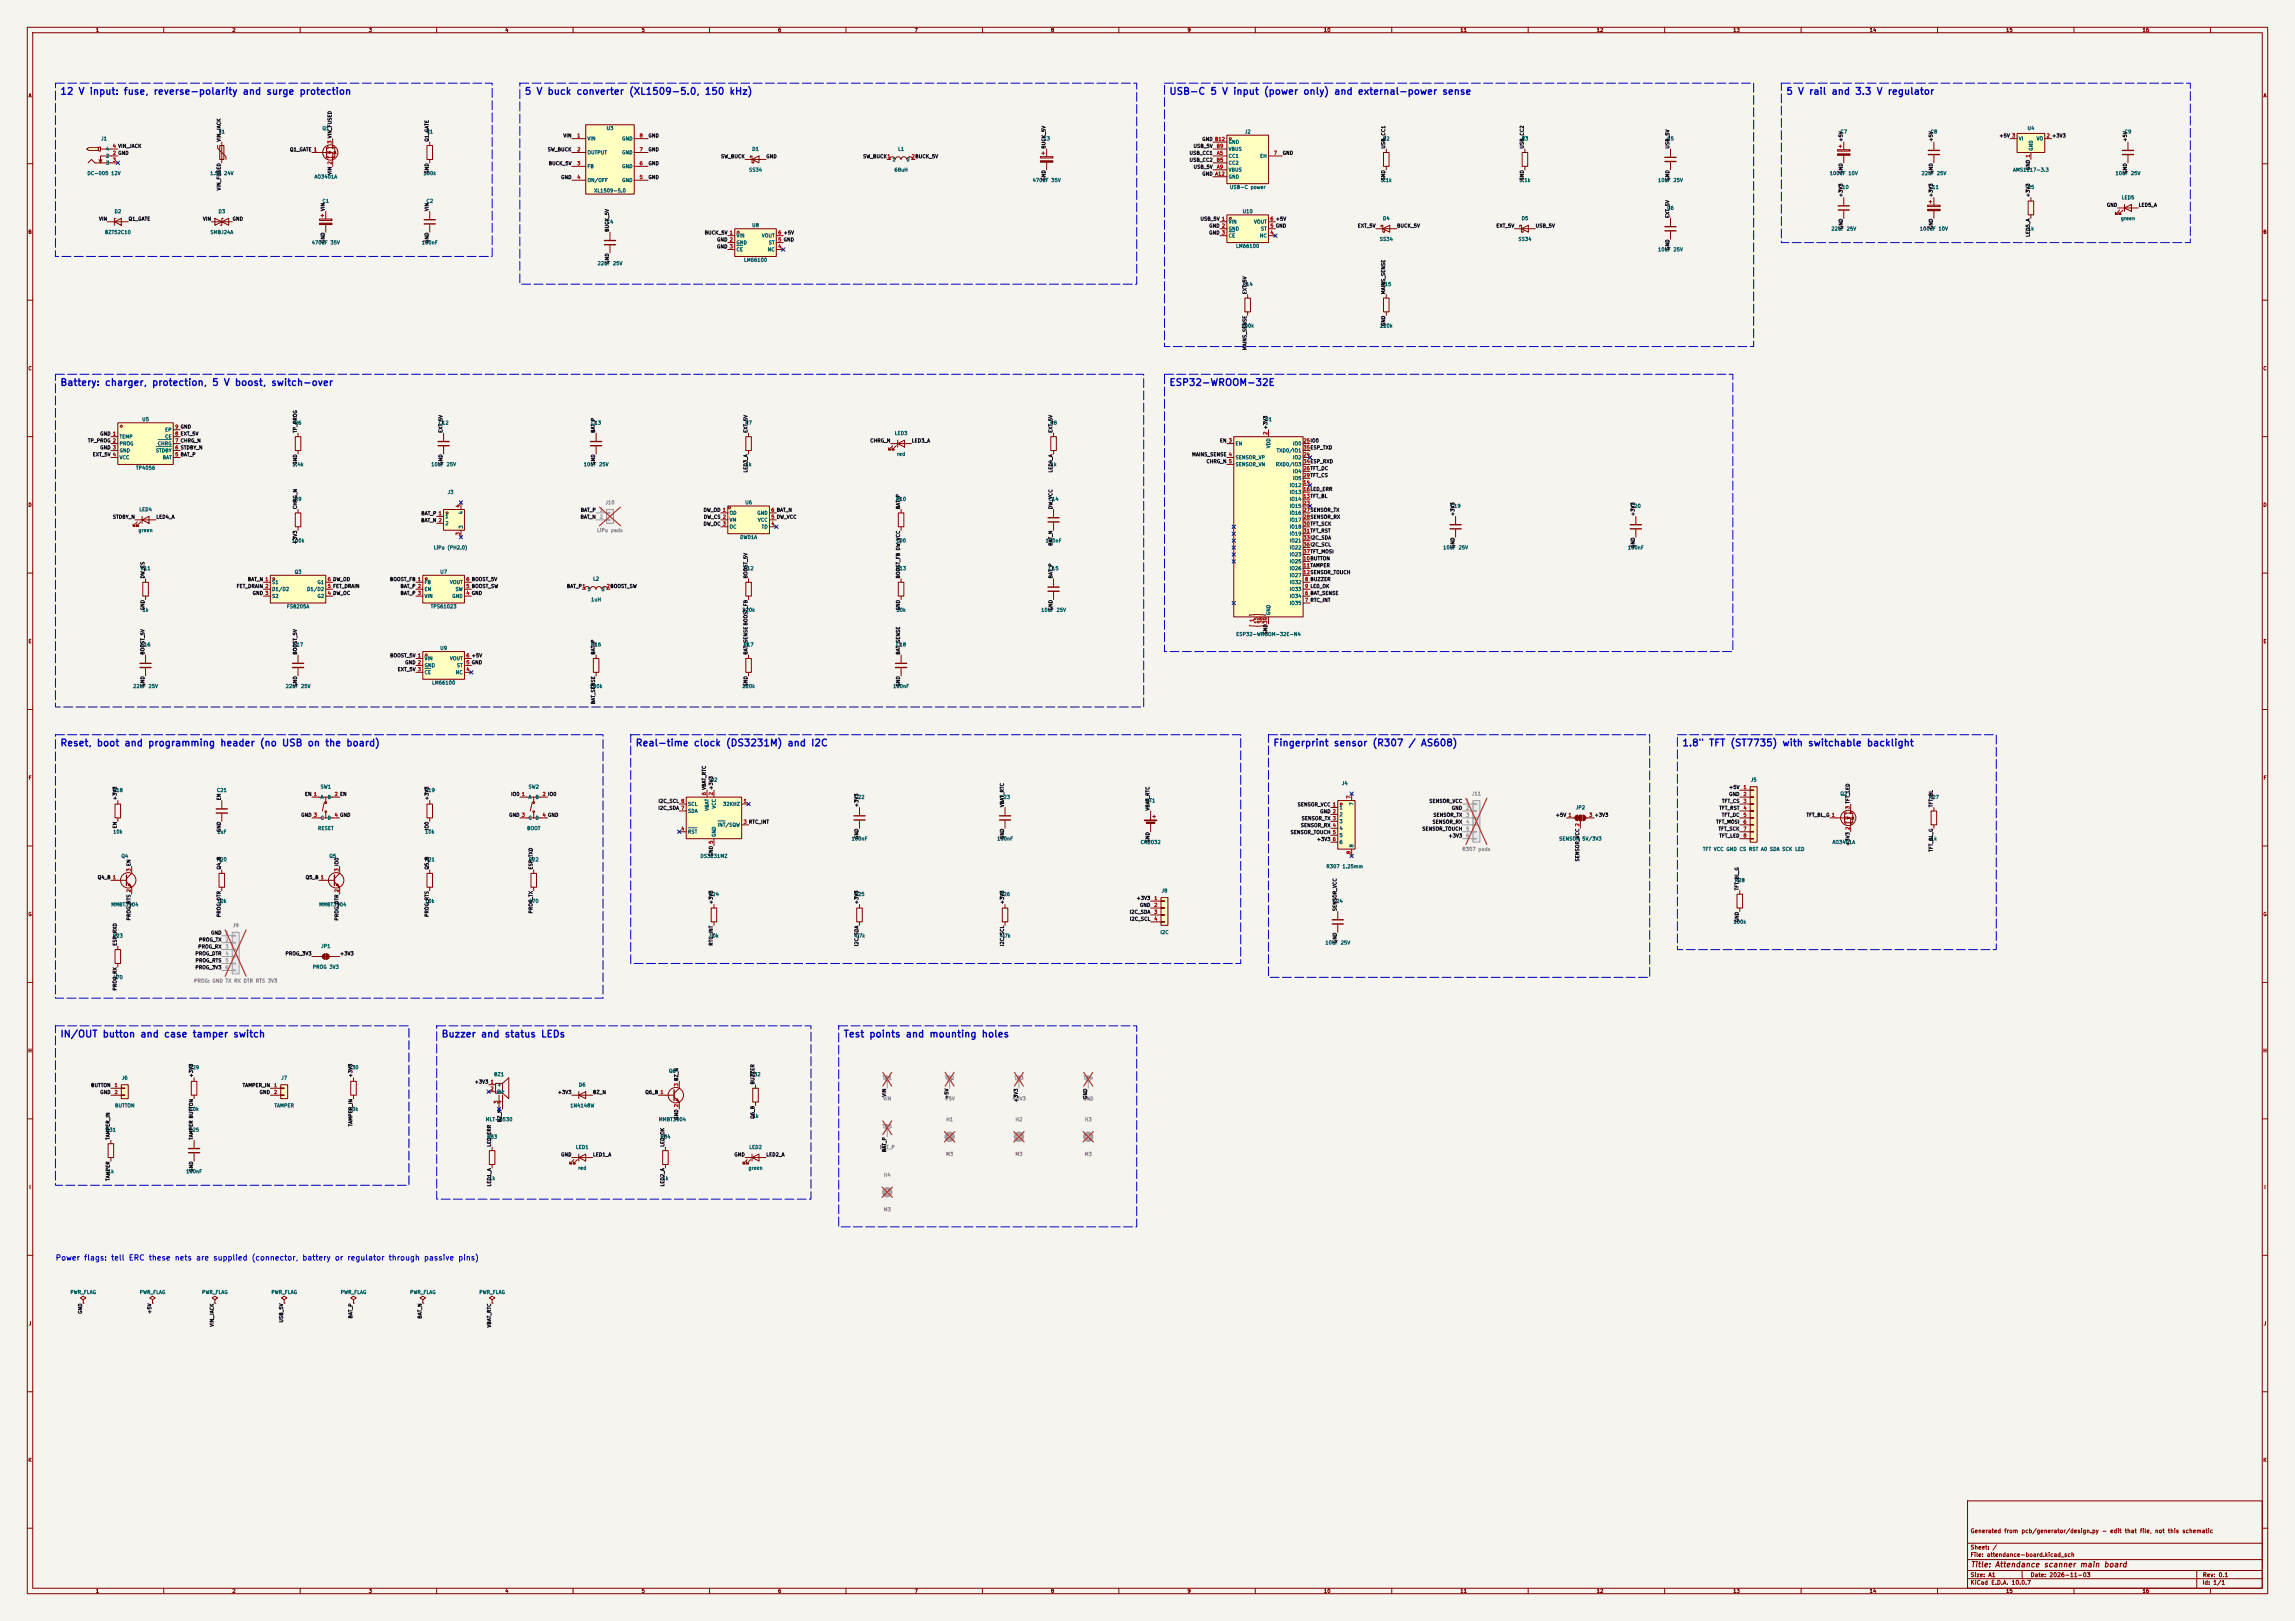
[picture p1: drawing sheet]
<svg xmlns="http://www.w3.org/2000/svg" width="841mm" height="594mm" viewBox="0 0 841 594" stroke-linecap="round" stroke-linejoin="round" font-family="sans-serif">
<defs><g id="words">
<g font-size="2.5" fill="#0000c2">
<text x="21.9" y="35.3">12 V input: fuse, reverse-polarity and surge protection</text>
<text x="192.1" y="35.3">5 V buck converter (XL1509-5.0, 150 kHz)</text>
<text x="428.3" y="35.3">USB-C 5 V input (power only) and external-power sense</text>
<text x="654.4" y="35.3">5 V rail and 3.3 V regulator</text>
<text x="21.9" y="142">Battery: charger, protection, 5 V boost, switch-over</text>
<text x="428.3" y="142">ESP32-WROOM-32E</text>
<text x="21.9" y="274.1">Reset, boot and programming header (no USB on the board)</text>
<text x="232.7" y="274.1">Real-time clock (DS3231M) and I2C</text>
<text x="466.4" y="274.1">Fingerprint sensor (R307 / AS608)</text>
<text x="616.3" y="274.1">1.8&quot; TFT (ST7735) with switchable backlight</text>
<text x="21.9" y="380.8">IN/OUT button and case tamper switch</text>
<text x="161.6" y="380.8">Buzzer and status LEDs</text>
<text x="308.9" y="380.8">Test points and mounting holes</text>
</g>
<text font-size="2" fill="#0000c2" x="20.2" y="462.4">Power flags: tell ERC these nets are supplied (connector, battery or regulator through passive pins)</text>
<text font-size="2" fill="#840000" x="722" y="574.8">Title: Attendance scanner main board</text>
<g font-size="1.5" fill="#840000">
<text x="721.9" y="562.1">Generated from pcb/generator/design.py - edit that file, not this schematic</text>
<text x="721.9" y="568.1">Sheet: /</text>
<text x="721.9" y="570.8">File: attendance-board.kicad_sch</text>
<text x="721.9" y="581">KiCad E.D.A. 10.0.7</text>
<text x="721.9" y="578.2">Size: A1</text>
<text x="743.9" y="578.2">Date: 2026-11-03</text>
<text x="806.9" y="581">Id: 1/1</text>
<text x="807" y="578.2">Rev: 0.1</text>
</g>
<g font-size="1.3" fill="#840000">
<text x="35" y="12">1</text>
<text x="85" y="12">2</text>
<text x="135" y="12">3</text>
<text x="185" y="12">4</text>
<text x="235" y="12">5</text>
<text x="285" y="12">6</text>
<text x="335" y="12">7</text>
<text x="385" y="12">8</text>
<text x="435" y="12">9</text>
<text x="485" y="12">10</text>
<text x="535" y="12">11</text>
<text x="585" y="12">12</text>
<text x="635" y="12">13</text>
<text x="685" y="12">14</text>
<text x="735" y="12">15</text>
<text x="785" y="12">16</text>
<text x="10.3" y="36">A</text>
<text x="829.3" y="36">A</text>
<text x="10.2" y="86">B</text>
<text x="829.2" y="86">B</text>
<text x="10.2" y="136">C</text>
<text x="829.2" y="136">C</text>
<text x="10.2" y="186">D</text>
<text x="829.2" y="186">D</text>
<text x="10.3" y="236">E</text>
<text x="829.3" y="236">E</text>
<text x="10.3" y="286">F</text>
<text x="829.3" y="286">F</text>
<text x="10.2" y="336">G</text>
<text x="829.2" y="336">G</text>
<text x="10.2" y="386">H</text>
<text x="829.2" y="386">H</text>
<text x="10.6" y="436">I</text>
<text x="829.6" y="436">I</text>
<text x="10.4" y="486">J</text>
<text x="829.4" y="486">J</text>
<text x="10.2" y="536">K</text>
<text x="829.2" y="536">K</text>
<text x="35" y="584">1</text>
<text x="85" y="584">2</text>
<text x="135" y="584">3</text>
<text x="185" y="584">4</text>
<text x="235" y="584">5</text>
<text x="285" y="584">6</text>
<text x="335" y="584">7</text>
<text x="385" y="584">8</text>
<text x="435" y="584">9</text>
<text x="485" y="584">10</text>
<text x="535" y="584">11</text>
<text x="585" y="584">12</text>
<text x="635" y="584">13</text>
<text x="685" y="584">14</text>
<text x="735" y="584">15</text>
<text x="785" y="584">16</text>
</g>
<g font-size="1.3" fill="#006464">
<text x="118" y="48">Q1</text>
<text x="222.1" y="48">U3</text>
<text x="742.8" y="48">U4</text>
<text x="36.9" y="51.8">J1</text>
<text x="80" y="49.2">F1</text>
<text x="156.1" y="49.2">R1</text>
<text x="215.1" y="51.8">VIN</text>
<text x="227.8" y="51.8">GND</text>
<text x="382.2" y="51.8">C3</text>
<text x="450.1" y="53">GND</text>
<text x="456" y="49.2">J2</text>
<text x="506.6" y="51.8">R2</text>
<text x="557.4" y="51.8">R3</text>
<text x="610.8" y="51.8">C5</text>
<text x="674.3" y="49.2">C7</text>
<text x="707.3" y="49.2">C8</text>
<text x="739.6" y="51.8">VI</text>
<text x="746.1" y="51.8">VO</text>
<text x="778.4" y="49.2">C9</text>
<text x="38.7" y="58.1">2</text>
<text x="38.7" y="55.6">4</text>
<text x="215.1" y="56.8">OUTPUT</text>
<text x="227.8" y="56.8">GND</text>
<text x="275.5" y="55.6">D1</text>
<text x="326.9" y="59.4">1</text>
<text x="329" y="55.6">L1</text>
<text x="332.1" y="59.4">2</text>
<text x="450.1" y="58.1">CC1</text>
<text x="450.1" y="55.6">VBUS</text>
<text x="461.6" y="58.1">EH</text>
<text x="745.2" y="55.4" transform="rotate(-90 745.2 55.4)">GND</text>
<text x="31.9" y="64.5">DC-005 12V</text>
<text x="38.7" y="60.7">3</text>
<text x="76.9" y="64.5">1.5A 24V</text>
<text x="115.1" y="65.7">AO3401A</text>
<text x="155" y="64.5">100k</text>
<text x="215.1" y="61.9">FB</text>
<text x="227.8" y="61.9">GND</text>
<text x="274.3" y="63.2">SS34</text>
<text x="327.6" y="63.2">68uH</text>
<text x="450.1" y="63.2">VBUS</text>
<text x="450.1" y="65.7">GND</text>
<text x="450.1" y="60.7">CC2</text>
<text x="670.3" y="64.5">100uF 10V</text>
<text x="704" y="64.5">22uF 25V</text>
<text x="737.5" y="63.2">AMS1117-3.3</text>
<text x="775.1" y="64.5">10uF 25V</text>
<text x="215.1" y="67">ON/OFF</text>
<text x="217.6" y="70.8">XL1509-5.0</text>
<text x="227.8" y="67">GND</text>
<text x="378.2" y="67">470uF 35V</text>
<text x="450.5" y="69.5">USB-C power</text>
<text x="505.8" y="67">5.1k</text>
<text x="556.6" y="67">5.1k</text>
<text x="607.4" y="67">10uF 25V</text>
<text x="673.7" y="69.5">C10</text>
<text x="706.7" y="69.5">C11</text>
<text x="742.9" y="69.5">R5</text>
<text x="118" y="74.6">C1</text>
<text x="156.1" y="74.6">C2</text>
<text x="610.8" y="77.2">C6</text>
<text x="777.3" y="73.4">LED5</text>
<text x="41.8" y="78.4">D2</text>
<text x="79.9" y="78.4">D3</text>
<text x="222.2" y="82.2">C4</text>
<text x="275.5" y="83.5">U8</text>
<text x="450.1" y="82.2">VIN</text>
<text x="455.2" y="78.4">U10</text>
<text x="459.4" y="82.2">VOUT</text>
<text x="506.6" y="81">D4</text>
<text x="557.4" y="81">D5</text>
<text x="777" y="81">green</text>
<text x="38.3" y="86.1">BZT52C10</text>
<text x="76.9" y="86.1">SMBJ24A</text>
<text x="114.1" y="89.9">470uF 35V</text>
<text x="154.4" y="89.9">100nF</text>
<text x="269.7" y="87.3">VIN</text>
<text x="269.7" y="89.9">GND</text>
<text x="279" y="87.3">VOUT</text>
<text x="281.6" y="89.9">ST</text>
<text x="450.1" y="84.8">GND</text>
<text x="450.1" y="87.3">CE</text>
<text x="461.5" y="87.3">NC</text>
<text x="461.9" y="84.8">ST</text>
<text x="505.5" y="88.6">SS34</text>
<text x="556.3" y="88.6">SS34</text>
<text x="670.9" y="84.8">22uF 25V</text>
<text x="703.4" y="84.8">100uF 10V</text>
<text x="743" y="84.8">1k</text>
<text x="269.7" y="92.4">CE</text>
<text x="281.1" y="92.4">NC</text>
<text x="452.8" y="91.1">LM66100</text>
<text x="607.4" y="92.4">10uF 25V</text>
<text x="218.8" y="97.5">22uF 25V</text>
<text x="272.5" y="96.2">LM66100</text>
<text x="455.2" y="105.1">R14</text>
<text x="506" y="105.1">R15</text>
<text x="454.7" y="120.3">100k</text>
<text x="505.5" y="120.3">220k</text>
<text x="51.9" y="154.6">U5</text>
<text x="107.9" y="155.9">R6</text>
<text x="160.6" y="155.9">C12</text>
<text x="216.5" y="155.9">C13</text>
<text x="273" y="155.9">R7</text>
<text x="384.7" y="155.9">R8</text>
<text x="463.4" y="154.6">U1</text>
<text x="43.7" y="161">TEMP</text>
<text x="60.3" y="161">CE</text>
<text x="60.3" y="158.4">EP</text>
<text x="327.7" y="159.7">LED3</text>
<text x="43.7" y="163.5">PROG</text>
<text x="43.7" y="166.1">GND</text>
<text x="57" y="166.1">STDBY</text>
<text x="57.6" y="163.5">CHRG</text>
<text x="328.6" y="167.3">red</text>
<text x="452.6" y="163.5">EN</text>
<text x="465.8" y="164.4" transform="rotate(-90 465.8 164.4)">VDD</text>
<text x="467.7" y="166.1">TXD0/IO1</text>
<text x="473.6" y="163.5">IO0</text>
<text x="43.7" y="168.6">VCC</text>
<text x="49.7" y="172.4">TP4056</text>
<text x="59.4" y="168.6">BAT</text>
<text x="107.1" y="171.1">2.4k</text>
<text x="157.9" y="171.1">10uF 25V</text>
<text x="213.7" y="171.1">10uF 25V</text>
<text x="273.1" y="171.1">1k</text>
<text x="384.8" y="171.1">1k</text>
<text x="452.6" y="168.6">SENSOR_VP</text>
<text x="452.6" y="171.1">SENSOR_VN</text>
<text x="467.4" y="171.1">RXD0/IO3</text>
<text x="473.6" y="168.6">IO2</text>
<text x="473.6" y="173.7">IO4</text>
<text x="472.4" y="178.8">IO12</text>
<text x="473.6" y="176.2">IO5</text>
<text x="107.9" y="183.8">R9</text>
<text x="163.9" y="181.3">J3</text>
<text x="272.9" y="185.1">U6</text>
<text x="328.2" y="183.8">R10</text>
<text x="384.1" y="183.8">C14</text>
<text x="472.4" y="183.8">IO14</text>
<text x="472.4" y="181.3">IO13</text>
<text x="50.9" y="187.7">LED4</text>
<text x="163" y="190.2">1</text>
<text x="169.9" y="188.6" transform="rotate(-90 169.9 188.6)">4</text>
<text x="267.2" y="188.9">OD</text>
<text x="267.2" y="191.5">VM</text>
<text x="277.3" y="188.9">GND</text>
<text x="277.6" y="191.5">VCC</text>
<text x="472.4" y="186.4">IO15</text>
<text x="472.4" y="188.9">IO16</text>
<text x="472.4" y="191.5">IO17</text>
<text x="531.4" y="186.4">C19</text>
<text x="597.5" y="186.4">C20</text>
<text x="50.6" y="195.3">green</text>
<text x="163" y="192.7">2</text>
<text x="169.9" y="193.8" transform="rotate(-90 169.9 193.8)">3</text>
<text x="267.2" y="194">OC</text>
<text x="271.1" y="197.8">DW01A</text>
<text x="279" y="194">TD</text>
<text x="472.4" y="194">IO18</text>
<text x="472.4" y="196.5">IO19</text>
<text x="106.8" y="199.1">100k</text>
<text x="158.8" y="201.6">LiPo (PH2.0)</text>
<text x="328.3" y="199.1">100</text>
<text x="383" y="199.1">100nF</text>
<text x="472.4" y="199.1">IO21</text>
<text x="472.4" y="201.6">IO22</text>
<text x="528.7" y="201.6">10uF 25V</text>
<text x="596.4" y="201.6">100nF</text>
<text x="51.4" y="209.2">R11</text>
<text x="272.3" y="209.2">R12</text>
<text x="328.2" y="209.2">R13</text>
<text x="384.1" y="209.2">C15</text>
<text x="472.4" y="206.7">IO25</text>
<text x="472.4" y="209.2">IO26</text>
<text x="472.4" y="204.2">IO23</text>
<text x="99.5" y="214.3">S1</text>
<text x="107.8" y="210.5">Q3</text>
<text x="116.2" y="214.3">G1</text>
<text x="155.4" y="214.3">FB</text>
<text x="161.2" y="210.5">U7</text>
<text x="164.7" y="214.3">VOUT</text>
<text x="217.2" y="213.1">L2</text>
<text x="472.4" y="214.3">IO32</text>
<text x="472.4" y="211.8">IO27</text>
<text x="99.5" y="216.9">D1/D2</text>
<text x="99.5" y="219.4">S2</text>
<text x="112.4" y="216.9">D1/D2</text>
<text x="116.2" y="219.4">G2</text>
<text x="155.4" y="216.9">EN</text>
<text x="155.4" y="219.4">VIN</text>
<text x="165.6" y="219.4">GND</text>
<text x="166.8" y="216.9">SW</text>
<text x="215.1" y="216.9">1</text>
<text x="216.5" y="220.7">1uH</text>
<text x="220.3" y="216.9">2</text>
<text x="472.4" y="219.4">IO34</text>
<text x="472.4" y="221.9">IO35</text>
<text x="472.4" y="216.9">IO33</text>
<text x="52.1" y="224.5">1k</text>
<text x="105" y="223.2">FS8205A</text>
<text x="157.7" y="223.2">TPS61023</text>
<text x="271.9" y="224.5">220k</text>
<text x="328.3" y="224.5">30k</text>
<text x="381.4" y="224.5">10uF 25V</text>
<text x="465.8" y="225.6" transform="rotate(-90 465.8 225.6)">GND</text>
<text x="452.8" y="233.4">ESP32-WROOM-32E-N4</text>
<text x="51.4" y="237.2">C16</text>
<text x="107.2" y="237.2">C17</text>
<text x="161.2" y="238.5">U9</text>
<text x="216.5" y="237.2">R16</text>
<text x="272.3" y="237.2">R17</text>
<text x="328.2" y="237.2">C18</text>
<text x="155.4" y="242.3">VIN</text>
<text x="155.4" y="244.8">GND</text>
<text x="164.7" y="242.3">VOUT</text>
<text x="167.3" y="244.8">ST</text>
<text x="155.4" y="247.3">CE</text>
<text x="158.2" y="251.2">LM66100</text>
<text x="166.8" y="247.3">NC</text>
<text x="48.6" y="252.4">22uF 25V</text>
<text x="104.5" y="252.4">22uF 25V</text>
<text x="216" y="252.4">100k</text>
<text x="271.9" y="252.4">220k</text>
<text x="327.1" y="252.4">100nF</text>
<text x="260.2" y="286.7">U2</text>
<text x="491.5" y="288">J4</text>
<text x="641.4" y="286.7">J5</text>
<text x="41.2" y="290.5">R18</text>
<text x="79.3" y="290.5">C21</text>
<text x="117.3" y="289.3">SW1</text>
<text x="117.3" y="293.1">A</text>
<text x="119.9" y="293.1">B</text>
<text x="155.5" y="290.5">R19</text>
<text x="193.5" y="289.3">SW2</text>
<text x="193.5" y="293.1">A</text>
<text x="196.1" y="293.1">B</text>
<text x="313" y="293.1">C22</text>
<text x="366.3" y="293.1">C23</text>
<text x="674.2" y="291.8">Q2</text>
<text x="706.7" y="293.1">R27</text>
<text x="251.9" y="298.1">SDA</text>
<text x="251.9" y="295.6">SCL</text>
<text x="260" y="297.2" transform="rotate(-90 260 297.2)">VBAT</text>
<text x="262.6" y="296.5" transform="rotate(-90 262.6 296.5)">VCC</text>
<text x="264.8" y="295.6">32KHZ</text>
<text x="419.8" y="294.3">BT1</text>
<text x="490.7" y="296.9">1</text>
<text x="490.7" y="299.4">2</text>
<text x="496.3" y="295.3" transform="rotate(-90 496.3 295.3)">7</text>
<text x="577.3" y="296.9">JP2</text>
<text x="41.3" y="305.8">10k</text>
<text x="79.4" y="305.8">1uF</text>
<text x="116.4" y="304.5">RESET</text>
<text x="117.3" y="300.7">C</text>
<text x="119.9" y="300.7">D</text>
<text x="155.6" y="305.8">10k</text>
<text x="193" y="304.5">BOOT</text>
<text x="193.5" y="300.7">C</text>
<text x="196.1" y="300.7">D</text>
<text x="251.9" y="305.8">RST</text>
<text x="262.8" y="303.2">INT/SQW</text>
<text x="490.7" y="302">3</text>
<text x="490.7" y="304.5">4</text>
<text x="262.6" y="306.9" transform="rotate(-90 262.6 306.9)">GND</text>
<text x="311.9" y="308.3">100nF</text>
<text x="365.2" y="308.3">100nF</text>
<text x="417.8" y="309.6">CR2032</text>
<text x="490.7" y="307">5</text>
<text x="490.7" y="309.6">6</text>
<text x="496.3" y="310.7" transform="rotate(-90 496.3 310.7)">8</text>
<text x="571.2" y="308.3">SENSOR 5V/3V3</text>
<text x="671.3" y="309.6">AO3401A</text>
<text x="707.4" y="308.3">1k</text>
<text x="44.3" y="314.7">Q4</text>
<text x="79.3" y="315.9">R20</text>
<text x="120.5" y="314.7">Q5</text>
<text x="155.5" y="315.9">R21</text>
<text x="193.6" y="315.9">R22</text>
<text x="256.5" y="314.7">DS3231MZ</text>
<text x="623.9" y="312.1">TFT VCC GND CS RST A0 SDA SCK LED</text>
<text x="485.9" y="318.5">R307 1.25mm</text>
<text x="635.6" y="323.5">R28</text>
<text x="259.6" y="328.6">R24</text>
<text x="313" y="328.6">R25</text>
<text x="366.3" y="328.6">R26</text>
<text x="425.5" y="327.4">J8</text>
<text x="40.6" y="332.4">MMBT3904</text>
<text x="79.4" y="331.2">10k</text>
<text x="116.8" y="332.4">MMBT3904</text>
<text x="155.6" y="331.2">10k</text>
<text x="193.6" y="331.2">470</text>
<text x="488.2" y="331.2">C24</text>
<text x="635.1" y="338.8">100k</text>
<text x="41.2" y="343.9">R23</text>
<text x="117.5" y="347.7">JP1</text>
<text x="259.8" y="343.9">10k</text>
<text x="312.8" y="343.9">4.7k</text>
<text x="366.1" y="343.9">4.7k</text>
<text x="425.1" y="342.6">I2C</text>
<text x="485.5" y="346.4">10uF 25V</text>
<text x="41.2" y="359.1">470</text>
<text x="114.4" y="355.3">PROG 3V3</text>
<text x="44.5" y="395.9">J6</text>
<text x="69.1" y="392.1">R29</text>
<text x="102.9" y="395.9">J7</text>
<text x="127.6" y="392.1">R30</text>
<text x="180.9" y="394.7">BZ1</text>
<text x="245" y="393.4">Q6</text>
<text x="274.9" y="394.7">R32</text>
<text x="182.1" y="398.5">+</text>
<text x="182.1" y="401">2</text>
<text x="183.8" y="400.8" transform="rotate(-90 183.8 400.8)">3</text>
<text x="185.1" y="400.8" transform="rotate(-90 185.1 400.8)">4</text>
<text x="212" y="398.5">D6</text>
<text x="42" y="406.1">BUTTON</text>
<text x="69.3" y="407.4">10k</text>
<text x="100.4" y="406.1">TAMPER</text>
<text x="127.7" y="407.4">10k</text>
<text x="208.8" y="406.1">1N4148W</text>
<text x="177.8" y="411.2">MLT-8530</text>
<text x="241.3" y="411.2">MMBT3904</text>
<text x="275.6" y="409.9">1k</text>
<text x="38.7" y="415">R31</text>
<text x="69.1" y="415">C25</text>
<text x="178.4" y="417.5">R33</text>
<text x="241.9" y="417.5">R34</text>
<text x="210.9" y="421.3">LED1</text>
<text x="274.4" y="421.3">LED2</text>
<text x="39.4" y="430.2">1k</text>
<text x="68.1" y="430.2">100nF</text>
<text x="211.7" y="429">red</text>
<text x="274.1" y="429">green</text>
<text x="179.1" y="432.8">1k</text>
<text x="242.6" y="432.8">1k</text>
<text x="25.6" y="474.5">PWR_FLAG</text>
<text x="51" y="474.5">PWR_FLAG</text>
<text x="73.9" y="474.5">PWR_FLAG</text>
<text x="99.3" y="474.5">PWR_FLAG</text>
<text x="124.7" y="474.5">PWR_FLAG</text>
<text x="150.1" y="474.5">PWR_FLAG</text>
<text x="175.5" y="474.5">PWR_FLAG</text>
</g>
<g font-size="1.3" fill="#0f0f0f">
<text x="81.2" y="52.1" transform="rotate(-90 81.2 52.1)">VIN_JACK</text>
<text x="157.4" y="52.1" transform="rotate(-90 157.4 52.1)">Q1_GATE</text>
<text x="206.3" y="50.7">VIN</text>
<text x="237.5" y="50.7">GND</text>
<text x="440.4" y="51.9">GND B12</text>
<text x="675.5" y="52.1" transform="rotate(-90 675.5 52.1)">+5V</text>
<text x="708.5" y="52.1" transform="rotate(-90 708.5 52.1)">+5V</text>
<text x="732.5" y="50.7">+5V 3</text>
<text x="779.7" y="52.1" transform="rotate(-90 779.7 52.1)">+5V</text>
<text x="106.1" y="55.8">Q1_GATE 1</text>
<text x="200.6" y="55.8">SW_BUCK</text>
<text x="237.5" y="55.8">GND</text>
<text x="264.1" y="58.3">SW_BUCK</text>
<text x="280.6" y="58.3">GND</text>
<text x="316.1" y="58.3">SW_BUCK1</text>
<text x="383.4" y="54.6" transform="rotate(-90 383.4 54.6)">BUCK_5V</text>
<text x="435.7" y="57">USB_CC1</text>
<text x="435.7" y="59.6">USB_CC2</text>
<text x="437.2" y="54.5">USB_5V</text>
<text x="469.9" y="57">GND</text>
<text x="507.9" y="54.6" transform="rotate(-90 507.9 54.6)">USB_CC1</text>
<text x="558.7" y="54.6" transform="rotate(-90 558.7 54.6)">USB_CC2</text>
<text x="612" y="54.6" transform="rotate(-90 612 54.6)">USB_5V</text>
<text x="121.8" y="64.2" transform="rotate(-90 121.8 64.2)">VIN 2</text>
<text x="157.4" y="63.8" transform="rotate(-90 157.4 63.8)">GND</text>
<text x="200.9" y="60.8">BUCK_5V</text>
<text x="205.5" y="65.9">GND</text>
<text x="237.5" y="65.9">GND</text>
<text x="237.5" y="60.8">GND</text>
<text x="437.2" y="62.1">USB_5V</text>
<text x="440.4" y="64.6">GND A12</text>
<text x="675.5" y="63.8" transform="rotate(-90 675.5 63.8)">GND</text>
<text x="708.5" y="63.8" transform="rotate(-90 708.5 63.8)">GND</text>
<text x="744.1" y="62.5" transform="rotate(-90 744.1 62.5)">GND 1</text>
<text x="779.7" y="63.8" transform="rotate(-90 779.7 63.8)">GND</text>
<text x="81.2" y="70" transform="rotate(-90 81.2 70)">VIN_FUSED</text>
<text x="383.4" y="66.3" transform="rotate(-90 383.4 66.3)">GND</text>
<text x="507.9" y="66.3" transform="rotate(-90 507.9 66.3)">GND</text>
<text x="558.7" y="66.3" transform="rotate(-90 558.7 66.3)">GND</text>
<text x="612" y="66.3" transform="rotate(-90 612 66.3)">GND</text>
<text x="119.3" y="77.5" transform="rotate(-90 119.3 77.5)">VIN</text>
<text x="157.4" y="77.5" transform="rotate(-90 157.4 77.5)">VIN</text>
<text x="675.5" y="72.4" transform="rotate(-90 675.5 72.4)">+3V3</text>
<text x="708.5" y="72.4" transform="rotate(-90 708.5 72.4)">+3V3</text>
<text x="744.1" y="72.4" transform="rotate(-90 744.1 72.4)">+3V3</text>
<text x="771.9" y="76.1">GND</text>
<text x="783.6" y="76.1">LED5_A</text>
<text x="36.1" y="81.2">VIN</text>
<text x="47" y="81.2">Q1_GATE</text>
<text x="74.2" y="81.2">VIN</text>
<text x="85.1" y="81.2">GND</text>
<text x="439.7" y="81.2">USB_5V 1</text>
<text x="442.9" y="83.7">GND 2</text>
<text x="497.4" y="83.7">EXT_5V</text>
<text x="511.8" y="83.7">BUCK_5V</text>
<text x="548.2" y="83.7">EXT_5V</text>
<text x="562.6" y="83.7">USB_5V</text>
<text x="612" y="80" transform="rotate(-90 612 80)">EXT_5V</text>
<text x="119.3" y="89.2" transform="rotate(-90 119.3 89.2)">GND</text>
<text x="157.4" y="89.2" transform="rotate(-90 157.4 89.2)">GND</text>
<text x="223.4" y="85.1" transform="rotate(-90 223.4 85.1)">BUCK_5V</text>
<text x="258.1" y="86.2">BUCK_5V 1</text>
<text x="262.6" y="88.8">GND 2</text>
<text x="442.9" y="86.2">GND 3</text>
<text x="675.5" y="84.1" transform="rotate(-90 675.5 84.1)">GND</text>
<text x="708.5" y="84.1" transform="rotate(-90 708.5 84.1)">GND</text>
<text x="744.1" y="86.9" transform="rotate(-90 744.1 86.9)">LED5_A</text>
<text x="262.6" y="91.3">GND 3</text>
<text x="612" y="91.7" transform="rotate(-90 612 91.7)">GND</text>
<text x="223.4" y="96.8" transform="rotate(-90 223.4 96.8)">GND</text>
<text x="457.1" y="108" transform="rotate(-90 457.1 108)">EXT_5V</text>
<text x="507.9" y="108" transform="rotate(-90 507.9 108)">MAINS_SENSE</text>
<text x="507.9" y="119.7" transform="rotate(-90 507.9 119.7)">GND</text>
<text x="457.1" y="128.5" transform="rotate(-90 457.1 128.5)">MAINS_SENSE</text>
<text x="36.5" y="159.9">GND 1</text>
<text x="109.1" y="158.8" transform="rotate(-90 109.1 158.8)">TP_PROG</text>
<text x="162.4" y="158.8" transform="rotate(-90 162.4 158.8)">EXT_5V</text>
<text x="218.3" y="158.8" transform="rotate(-90 218.3 158.8)">BAT_P</text>
<text x="274.2" y="158.8" transform="rotate(-90 274.2 158.8)">EXT_5V</text>
<text x="386" y="158.8" transform="rotate(-90 386 158.8)">EXT_5V</text>
<text x="32.1" y="162.4">TP_PROG 2</text>
<text x="33.8" y="167.5">EXT_5V 4</text>
<text x="36.5" y="165">GND 3</text>
<text x="318.7" y="162.4">CHRG_N</text>
<text x="334" y="162.4">LED3_A</text>
<text x="436.7" y="167.5">MAINS_SENSE 4</text>
<text x="446.9" y="162.4">EN 3</text>
<text x="109.1" y="170.5" transform="rotate(-90 109.1 170.5)">GND</text>
<text x="162.4" y="170.5" transform="rotate(-90 162.4 170.5)">GND</text>
<text x="218.3" y="170.5" transform="rotate(-90 218.3 170.5)">GND</text>
<text x="274.2" y="173.3" transform="rotate(-90 274.2 173.3)">LED3_A</text>
<text x="386" y="173.3" transform="rotate(-90 386 173.3)">LED4_A</text>
<text x="441.9" y="170.1">CHRG_N 5</text>
<text x="41.2" y="190.4">STDBY_N</text>
<text x="57.1" y="190.4">LED4_A</text>
<text x="109.1" y="186.7" transform="rotate(-90 109.1 186.7)">CHRG_N</text>
<text x="154.2" y="191.6">BAT_N 2</text>
<text x="154.2" y="189.1">BAT_P 1</text>
<text x="212.6" y="190.4">BAT_N</text>
<text x="212.6" y="187.8">BAT_P</text>
<text x="257.6" y="187.8">DW_OD 1</text>
<text x="257.8" y="190.4">DW_CS 2</text>
<text x="330.1" y="186.7" transform="rotate(-90 330.1 186.7)">BAT_P</text>
<text x="386" y="186.7" transform="rotate(-90 386 186.7)">DW_VCC</text>
<text x="533.3" y="189.3" transform="rotate(-90 533.3 189.3)">+3V3</text>
<text x="599.3" y="189.3" transform="rotate(-90 599.3 189.3)">+3V3</text>
<text x="257.6" y="192.9">DW_OC 3</text>
<text x="109.1" y="199.6" transform="rotate(-90 109.1 199.6)">+3V3</text>
<text x="386" y="200.2" transform="rotate(-90 386 200.2)">BAT_N</text>
<text x="533.3" y="200.9" transform="rotate(-90 533.3 200.9)">GND</text>
<text x="599.3" y="200.9" transform="rotate(-90 599.3 200.9)">GND</text>
<text x="53.2" y="212.1" transform="rotate(-90 53.2 212.1)">DW_CS</text>
<text x="86.6" y="215.8">FET_DRAIN 2</text>
<text x="90.7" y="213.2">BAT_N 1</text>
<text x="142.7" y="213.2">BOOST_FB 1</text>
<text x="146.6" y="215.8">BAT_P 2</text>
<text x="207.6" y="215.8">BAT_P1</text>
<text x="274.2" y="212.1" transform="rotate(-90 274.2 212.1)">BOOST_5V</text>
<text x="330.1" y="212.1" transform="rotate(-90 330.1 212.1)">BOOST_FB DW_VCC</text>
<text x="386" y="212.1" transform="rotate(-90 386 212.1)">BAT_P</text>
<text x="92.4" y="218.3">GND 3</text>
<text x="146.6" y="218.3">BAT_P 3</text>
<text x="53.2" y="223.8" transform="rotate(-90 53.2 223.8)">GND</text>
<text x="330.1" y="223.8" transform="rotate(-90 330.1 223.8)">GND</text>
<text x="386" y="223.8" transform="rotate(-90 386 223.8)">GND</text>
<text x="464.7" y="232.7" transform="rotate(-90 464.7 232.7)">GND39</text>
<text x="53.2" y="240.1" transform="rotate(-90 53.2 240.1)">BOOST_5V</text>
<text x="109.1" y="240.1" transform="rotate(-90 109.1 240.1)">BOOST_5V</text>
<text x="142.8" y="241.2">BOOST_5V 1</text>
<text x="148.3" y="243.7">GND 2</text>
<text x="218.3" y="240.1" transform="rotate(-90 218.3 240.1)">BAT_P</text>
<text x="274.2" y="240.1" transform="rotate(-90 274.2 240.1)">BAT_SENSEBOOST_FB</text>
<text x="330.1" y="240.1" transform="rotate(-90 330.1 240.1)">BAT_SENSE</text>
<text x="53.2" y="251.7" transform="rotate(-90 53.2 251.7)">GND</text>
<text x="109.1" y="251.7" transform="rotate(-90 109.1 251.7)">GND</text>
<text x="145.6" y="246.3">EXT_5V 3</text>
<text x="274.2" y="251.7" transform="rotate(-90 274.2 251.7)">GND</text>
<text x="330.1" y="251.7" transform="rotate(-90 330.1 251.7)">GND</text>
<text x="218.3" y="258.2" transform="rotate(-90 218.3 258.2)">BAT_SENSE</text>
<text x="43.1" y="293.4" transform="rotate(-90 43.1 293.4)">+3V3</text>
<text x="81.2" y="293.4" transform="rotate(-90 81.2 293.4)">EN</text>
<text x="111.6" y="292">EN 1</text>
<text x="157.4" y="293.4" transform="rotate(-90 157.4 293.4)">+3V3</text>
<text x="187.1" y="292">IO0</text>
<text x="633.4" y="289.4">+5V</text>
<text x="633.4" y="292">GND</text>
<text x="110.2" y="299.6">GND 3</text>
<text x="186.4" y="299.6">GND 3</text>
<text x="241.1" y="297.1">I2C_SDA 7</text>
<text x="241.1" y="294.5">I2C_SCL 8</text>
<text x="314.8" y="295.9" transform="rotate(-90 314.8 295.9)">+3V3</text>
<text x="368.2" y="295.9" transform="rotate(-90 368.2 295.9)">VBAT_RTC</text>
<text x="421.5" y="297.2" transform="rotate(-90 421.5 297.2)">VBAT_RTC</text>
<text x="475.4" y="295.8">SENSOR_VCC 1</text>
<text x="483.6" y="298.3">GND 2</text>
<text x="523.6" y="294.5">SENSOR_VCC</text>
<text x="525.1" y="299.6">SENSOR_TX</text>
<text x="531.8" y="297.1">GND</text>
<text x="569.9" y="299.6">+5V 1</text>
<text x="629.9" y="297.1">TFT_RST</text>
<text x="630.8" y="299.6">TFT_DC</text>
<text x="630.8" y="294.5">TFT_CS</text>
<text x="661.8" y="299.6">TFT_BL_G 1</text>
<text x="708.5" y="295.9" transform="rotate(-90 708.5 295.9)">TFT_BL</text>
<text x="43.1" y="303.7" transform="rotate(-90 43.1 303.7)">EN</text>
<text x="81.2" y="305.1" transform="rotate(-90 81.2 305.1)">GND</text>
<text x="157.4" y="304.4" transform="rotate(-90 157.4 304.4)">IO0</text>
<text x="472.8" y="305.9">SENSOR_TOUCH 5</text>
<text x="476.5" y="303.4">SENSOR_RX 4</text>
<text x="476.8" y="300.9">SENSOR_TX 3</text>
<text x="521" y="304.7">SENSOR_TOUCH</text>
<text x="524.8" y="302.1">SENSOR_RX</text>
<text x="628.7" y="302.1">TFT_MOSI</text>
<text x="629.6" y="304.7">TFT_SCK</text>
<text x="314.8" y="307.6" transform="rotate(-90 314.8 307.6)">GND</text>
<text x="368.2" y="307.6" transform="rotate(-90 368.2 307.6)">GND</text>
<text x="421.5" y="308.9" transform="rotate(-90 421.5 308.9)">GND</text>
<text x="482.4" y="308.5">+3V3</text>
<text x="530.6" y="307.2">+3V3</text>
<text x="629.9" y="307.2">TFT_LED</text>
<text x="678.1" y="310.1" transform="rotate(-90 678.1 310.1)">+3V3</text>
<text x="261.5" y="314" transform="rotate(-90 261.5 314)">GND 5</text>
<text x="579" y="315.9" transform="rotate(-90 579 315.9)">SENSOR_VCC 2</text>
<text x="708.5" y="312.3" transform="rotate(-90 708.5 312.3)">TFT_BL_G</text>
<text x="35.6" y="322.5">Q4_B 1</text>
<text x="81.2" y="318.8" transform="rotate(-90 81.2 318.8)">Q4_B</text>
<text x="111.8" y="322.5">Q5_B 1</text>
<text x="157.4" y="318.8" transform="rotate(-90 157.4 318.8)">Q5_B</text>
<text x="195.5" y="318.8" transform="rotate(-90 195.5 318.8)">ESP_TXD</text>
<text x="637.4" y="326.4" transform="rotate(-90 637.4 326.4)">TFT_BL_G</text>
<text x="195.5" y="334.9" transform="rotate(-90 195.5 334.9)">PROG_TX</text>
<text x="261.5" y="331.5" transform="rotate(-90 261.5 331.5)">+3V3</text>
<text x="314.8" y="331.5" transform="rotate(-90 314.8 331.5)">+3V3</text>
<text x="368.2" y="331.5" transform="rotate(-90 368.2 331.5)">+3V3</text>
<text x="413.8" y="335.2">I2C_SDA</text>
<text x="416.3" y="330.1">+3V3</text>
<text x="417.5" y="332.6">GND</text>
<text x="490.1" y="334" transform="rotate(-90 490.1 334)">SENSOR_VCC</text>
<text x="48.1" y="337.4" transform="rotate(-90 48.1 337.4)">PROG_RTS 2</text>
<text x="81.2" y="336.2" transform="rotate(-90 81.2 336.2)">PROG_DTR</text>
<text x="124.3" y="337.5" transform="rotate(-90 124.3 337.5)">PROG_DTR 2</text>
<text x="157.4" y="336.2" transform="rotate(-90 157.4 336.2)">PROG_RTS</text>
<text x="413.9" y="337.7">I2C_SCL</text>
<text x="637.4" y="338.1" transform="rotate(-90 637.4 338.1)">GND</text>
<text x="43.1" y="346.7" transform="rotate(-90 43.1 346.7)">ESP_RXD</text>
<text x="72.5" y="347.9">PROG_RX</text>
<text x="72.8" y="345.3">PROG_TX</text>
<text x="77.2" y="342.8">GND</text>
<text x="261.5" y="346.7" transform="rotate(-90 261.5 346.7)">RTC_INT</text>
<text x="314.8" y="346.9" transform="rotate(-90 314.8 346.9)">I2C_SDA</text>
<text x="368.2" y="346.9" transform="rotate(-90 368.2 346.9)">I2C_SCL</text>
<text x="490.1" y="345.7" transform="rotate(-90 490.1 345.7)">GND</text>
<text x="71.4" y="350.4">PROG_DTR</text>
<text x="71.5" y="352.9">PROG_RTS</text>
<text x="104.5" y="350.4">PROG_3V3</text>
<text x="124.4" y="350.4">+3V3</text>
<text x="71.4" y="355.5">PROG_3V3</text>
<text x="43.1" y="363.1" transform="rotate(-90 43.1 363.1)">PROG_RX</text>
<text x="71" y="395" transform="rotate(-90 71 395)">+3V3</text>
<text x="129.4" y="395" transform="rotate(-90 129.4 395)">+3V3</text>
<text x="33.2" y="398.7">BUTTON</text>
<text x="36.5" y="401.2">GND</text>
<text x="88.7" y="398.7">TAMPER_IN</text>
<text x="95" y="401.2">GND</text>
<text x="173.8" y="397.4">+3V3</text>
<text x="204.2" y="401.2">+3V3</text>
<text x="217.1" y="401.2">BZ_N</text>
<text x="236.3" y="401.2">Q6_B 1</text>
<text x="276.7" y="397.5" transform="rotate(-90 276.7 397.5)">BUZZER</text>
<text x="325" y="402" transform="rotate(-90 325 402)">VIN</text>
<text x="347.9" y="402.9" transform="rotate(-90 347.9 402.9)">+5V</text>
<text x="373.3" y="404.1" transform="rotate(-90 373.3 404.1)">+3V3</text>
<text x="398.7" y="402.9" transform="rotate(-90 398.7 402.9)">GND</text>
<text x="129.4" y="412.9" transform="rotate(-90 129.4 412.9)">TAMPER_IN</text>
<text x="184" y="411.4" transform="rotate(-90 184 411.4)">BZ_N</text>
<text x="248.8" y="410.5" transform="rotate(-90 248.8 410.5)">GND 2</text>
<text x="276.7" y="410.1" transform="rotate(-90 276.7 410.1)">Q6_B</text>
<text x="40.5" y="417.9" transform="rotate(-90 40.5 417.9)">TAMPER_IN</text>
<text x="71" y="417.9" transform="rotate(-90 71 417.9)">TAMPER BUTTON</text>
<text x="180.2" y="420.4" transform="rotate(-90 180.2 420.4)">LED_ERR</text>
<text x="205.5" y="424.1">GND</text>
<text x="217.1" y="424.1">LED1_A</text>
<text x="243.7" y="420.4" transform="rotate(-90 243.7 420.4)">LED_OK</text>
<text x="269" y="424.1">GND</text>
<text x="280.6" y="424.1">LED2_A</text>
<text x="325" y="422.4" transform="rotate(-90 325 422.4)">BAT_P</text>
<text x="71" y="429.5" transform="rotate(-90 71 429.5)">GND</text>
<text x="40.5" y="432.9" transform="rotate(-90 40.5 432.9)">TAMPER</text>
<text x="180.2" y="434.9" transform="rotate(-90 180.2 434.9)">LED1_A</text>
<text x="243.7" y="434.9" transform="rotate(-90 243.7 434.9)">LED2_A</text>
<text x="30.4" y="481.6" transform="rotate(-90 30.4 481.6)">GND</text>
<text x="55.8" y="481.6" transform="rotate(-90 55.8 481.6)">+5V</text>
<text x="104" y="484.8" transform="rotate(-90 104 484.8)">USB_5V</text>
<text x="129.4" y="483.3" transform="rotate(-90 129.4 483.3)">BAT_P</text>
<text x="154.8" y="483.4" transform="rotate(-90 154.8 483.4)">BAT_N</text>
<text x="78.6" y="486.3" transform="rotate(-90 78.6 486.3)">VIN_JACK</text>
<text x="180.2" y="486.6" transform="rotate(-90 180.2 486.6)">VBAT_RTC</text>
</g>
<g font-size="1.3" fill="#a90000">
<text x="121.8" y="52.8" transform="rotate(-90 121.8 52.8)">3 VIN_FUSED</text>
<text x="211.4" y="50.7">1</text>
<text x="234.2" y="50.7">8</text>
<text x="749.8" y="50.7">2 +3V3</text>
<text x="41.2" y="57">2 GND</text>
<text x="41.2" y="59.6">3</text>
<text x="41.2" y="54.5">4 VIN_JACK</text>
<text x="211.4" y="55.7">2</text>
<text x="234.2" y="55.7">7</text>
<text x="333.9" y="58.3">2BUCK_5V</text>
<text x="445.7" y="59.6">B5</text>
<text x="445.7" y="54.5">B9</text>
<text x="445.8" y="57">A5</text>
<text x="466.6" y="57">7</text>
<text x="211.4" y="60.8">3</text>
<text x="211.4" y="65.9">4</text>
<text x="234.2" y="65.9">5</text>
<text x="234.2" y="60.8">6</text>
<text x="445.8" y="62.1">A9</text>
<text x="465.4" y="83.7">5 GND</text>
<text x="465.4" y="81.1">6 +5V</text>
<text x="285" y="88.8">5 GND</text>
<text x="285" y="86.2">6 +5V</text>
<text x="465.4" y="86.2">4</text>
<text x="285" y="91.3">4</text>
<text x="64" y="159.9">8 EXT_5V</text>
<text x="64" y="157.3">9 GND</text>
<text x="464.7" y="159.5" transform="rotate(-90 464.7 159.5)">2 +3V3</text>
<text x="64" y="167.5">5 BAT_P</text>
<text x="64" y="165">6 STDBY_N</text>
<text x="64" y="162.4">7 CHRG_N</text>
<text x="477.5" y="167.5">24</text>
<text x="477.5" y="162.4">25IO0</text>
<text x="477.5" y="165">35ESP_TXD</text>
<text x="477.5" y="172.6">26TFT_DC</text>
<text x="477.5" y="170">34ESP_RXD</text>
<text x="477.5" y="177.7">14</text>
<text x="477.5" y="175.1">29TFT_CS</text>
<text x="477.5" y="182.7">13TFT_BL</text>
<text x="477.5" y="180.2">16LED_ERR</text>
<text x="477.5" y="185.3">23</text>
<text x="168.8" y="186.2" transform="rotate(-90 168.8 186.2)">4</text>
<text x="282.5" y="190.4">5 DW_VCC</text>
<text x="282.5" y="187.8">6 BAT_N</text>
<text x="477.5" y="187.8">27SENSOR_TX</text>
<text x="477.5" y="190.4">28SENSOR_RX</text>
<text x="168.8" y="196.3" transform="rotate(-90 168.8 196.3)">3</text>
<text x="282.5" y="192.9">4</text>
<text x="477.5" y="192.9">30TFT_SCK</text>
<text x="477.5" y="195.4">31TFT_RST</text>
<text x="477.5" y="198">33I2C_SDA</text>
<text x="477.5" y="200.5">36I2C_SCL</text>
<text x="477.5" y="203.1">37TFT_MOSI</text>
<text x="477.5" y="205.6">10BUTTON</text>
<text x="477.5" y="208.1">11TAMPER</text>
<text x="119.9" y="215.8">5 FET_DRAIN</text>
<text x="119.9" y="213.2">6 DW_OD</text>
<text x="170.7" y="215.8">5 BOOST_SW</text>
<text x="170.7" y="213.2">6 BOOST_5V</text>
<text x="222.2" y="215.8">2BOOST_SW</text>
<text x="477.5" y="210.7">12SENSOR_TOUCH</text>
<text x="478.1" y="213.2">8 BUZZER</text>
<text x="478.1" y="215.8">9 LED_OK</text>
<text x="119.9" y="218.3">4 DW_OC</text>
<text x="170.7" y="218.3">4 GND</text>
<text x="478.1" y="218.3">6 BAT_SENSE</text>
<text x="478.1" y="220.8">7 RTC_INT</text>
<text x="459.6" y="228.1" transform="rotate(-90 459.6 228.1)">1</text>
<text x="461.3" y="228.7" transform="rotate(-90 461.3 228.7)">15</text>
<text x="463" y="228.7" transform="rotate(-90 463 228.7)">38</text>
<text x="170.7" y="243.7">5 GND</text>
<text x="170.7" y="241.2">6 +5V</text>
<text x="170.7" y="246.2">4</text>
<text x="122.5" y="292">2 EN</text>
<text x="191" y="292">1</text>
<text x="198.7" y="292">2 IO0</text>
<text x="258.9" y="291.6" transform="rotate(-90 258.9 291.6)">6 VBAT_RTC</text>
<text x="261.5" y="291.6" transform="rotate(-90 261.5 291.6)">2 +3V3</text>
<text x="495.2" y="292.8" transform="rotate(-90 495.2 292.8)">7</text>
<text x="638.7" y="289.4">1</text>
<text x="638.7" y="292">2</text>
<text x="122.5" y="299.6">4 GND</text>
<text x="198.7" y="299.6">4 GND</text>
<text x="272.3" y="294.5">1</text>
<text x="582.2" y="299.6">3 +3V3</text>
<text x="638.7" y="294.5">3</text>
<text x="638.7" y="297">4</text>
<text x="638.7" y="299.6">5</text>
<text x="678" y="296.6" transform="rotate(-90 678 296.6)">3 TFT_LED</text>
<text x="249.5" y="304.7">4</text>
<text x="272.3" y="302.1">3 RTC_INT</text>
<text x="638.7" y="302.1">6</text>
<text x="638.7" y="304.7">7</text>
<text x="678" y="304.3" transform="rotate(-90 678 304.3)">2</text>
<text x="488.2" y="308.5">6</text>
<text x="638.7" y="307.2">8</text>
<text x="495.2" y="313.2" transform="rotate(-90 495.2 313.2)">8</text>
<text x="48.1" y="319.5" transform="rotate(-90 48.1 319.5)">3 EN</text>
<text x="124.3" y="319.5" transform="rotate(-90 124.3 319.5)">3 IO0</text>
<text x="422.8" y="330.1">1</text>
<text x="422.8" y="332.6">2</text>
<text x="422.8" y="335.1">3</text>
<text x="422.8" y="337.7">4</text>
<text x="41.8" y="398.6">1</text>
<text x="41.8" y="401.2">2</text>
<text x="100.2" y="398.6">1</text>
<text x="100.2" y="401.2">2</text>
<text x="179.6" y="397.4">1</text>
<text x="179.6" y="399.9">2</text>
<text x="248.8" y="398.2" transform="rotate(-90 248.8 398.2)">3 BZ_N</text>
<text x="182.7" y="404.6" transform="rotate(-90 182.7 404.6)">3</text>
<text x="184" y="404.6" transform="rotate(-90 184 404.6)">4</text>
</g>
<g font-size="1.3" fill="#939391">
<text x="221.7" y="185.1">J10</text>
<text x="218.6" y="195.3">LiPo pads</text>
<text x="539.2" y="291.8">J11</text>
<text x="535.7" y="312.1">R307 pads</text>
<text x="85.1" y="340.1">J9</text>
<text x="71" y="360.4">PROG: GND TX RX DTR RTS 3V3</text>
<text x="323.3" y="395.9">TP1</text>
<text x="346.1" y="395.9">TP2</text>
<text x="371.5" y="395.9">TP3</text>
<text x="396.9" y="395.9">TP4</text>
<text x="323.5" y="403.6">VIN</text>
<text x="345.9" y="403.6">+5V</text>
<text x="370.7" y="403.6">+3V3</text>
<text x="396.7" y="403.6">GND</text>
<text x="323.3" y="413.7">TP5</text>
<text x="346.6" y="411.2">H1</text>
<text x="372" y="411.2">H2</text>
<text x="397.4" y="411.2">H3</text>
<text x="322.2" y="421.3">BAT_P</text>
<text x="346.5" y="423.9">M3</text>
<text x="371.9" y="423.9">M3</text>
<text x="397.3" y="423.9">M3</text>
<text x="323.7" y="431.5">H4</text>
<text x="323.7" y="444.2">M3</text>
</g>
<g font-size="1.3" fill="#a5a4a2">
<text x="219.6" y="187.8">1</text>
<text x="219.6" y="190.4">2</text>
<text x="537.1" y="294.5">1</text>
<text x="537.1" y="297">2</text>
<text x="537.1" y="299.6">3</text>
<text x="537.1" y="302.1">4</text>
<text x="537.1" y="304.7">5</text>
<text x="537.1" y="307.2">6</text>
<text x="82.5" y="342.8">1</text>
<text x="82.5" y="345.3">2</text>
<text x="82.5" y="347.8">3</text>
<text x="82.5" y="350.4">4</text>
<text x="82.5" y="352.9">5</text>
<text x="82.5" y="355.5">6</text>
</g>
</g></defs>
<path d="M0 0h841v594h-841z" fill="#f5f4ef" stroke="#f5f4ef" stroke-width=".37"/>
<g fill="none" stroke="#840000" stroke-width=".37">
<path d="M10 10h821v574h-821zM12 12h817v570h-817zM60 10v2M110 10v2M160 10v2M210 10v2M260 10v2M310 10v2M360 10v2M410 10v2M460 10v2M510 10v2"/>
<path d="M560 10v2M610 10v2M660 10v2M710 10v2M760 10v2M810 10v2M10 60h2M829 60h2M10 110h2M829 110h2M10 160h2M829 160h2"/>
<path d="M10 210h2M829 210h2M10 260h2M829 260h2M10 310h2M829 310h2M10 360h2M829 360h2M10 410h2M829 410h2M10 460h2M829 460h2"/>
<path d="M10 510h2M829 510h2M10 560h2M721 550h108v32h-108zM829 560h2M721 578.5h108M721 575.5h108M721 571.5h108M721 565.5h108M741 575.5v3M805 575.5v6.5M60 582v2"/>
<path d="M110 582v2M160 582v2M210 582v2M260 582v2M310 582v2M360 582v2M410 582v2M460 582v2M510 582v2M560 582v2M610 582v2M660 582v2"/>
<path d="M710 582v2M760 582v2M810 582v2"/>
</g>
<path d="M449.6 78.7h15.2v10.2h-15.2z" fill="#ffffc2"/>
<g fill="none" stroke="#840000" stroke-width=".37">
<path d="M673.4 54.9h4.5v.5h-4.5zM673.9 53.6h1M674.4 53.1v1M675.6 52.1v2.8M675.6 56.9v2.8M449.6 78.7h15.2v10.2h-15.2zM675.6 72.4v2.8M675.6 77.2v2.8M706.4 75.2h4.5v.5h-4.5zM706.9 73.9h1M707.4 73.4v1M708.7 72.4v2.8"/>
<path d="M708.7 77.2v2.8M447 81.3h2.6M447 83.8h2.6M447 86.4h2.6M464.8 81.3h2.6M464.8 83.8h2.6M464.8 86.4h2.6"/>
<circle cx="450.9" cy="80" r=".38"/>
</g>
<path d="M450.3 84.9h2.2" fill="none" stroke="#006464" stroke-width=".37"/>
<g fill="#840000" stroke="#840000" stroke-width=".37">
<path d="M706.4 76.7h4.5v.5h-4.5z"/>
<path d="M673.4 56.4h4.5v.5h-4.5z"/>
</g>
<path d="M673.6 75.4h4.1M673.6 77h4.1" fill="none" stroke="#840000" stroke-width=".51"/>
<path d="M222.2 186.7h2.6v5.1h-2.6z" fill="#ebeae8"/>
<path d="M218.4 188h3.8M218.4 190.5h3.8M222.2 186.7h2.6v5.1h-2.6zM222.2 187.8h1.3v.3h-1.3zM222.2 190.4h1.3v.2h-1.3z" fill="none" stroke="#9c9b98" stroke-width=".37"/>
<path d="M219.7 185.8l7.7 6.8M227.4 185.8l-7.7 6.8" fill="none" stroke="#e12e31" stroke-width=".46"/>
<g fill="none" stroke="#840000" stroke-width=".37">
<path d="M117.6 79h1M118.1 78.5v1M119.4 77.5v2.8M77.5 81.3h7.6M78.7 80v2.5l5.1-2.5v2.5zM81.8 80h-.5v2.5h-.5M117.1 80.3h4.6v.5h-4.6zM119.4 82.3v2.8M273.3 213.4h2v5h-2zM274.3 212.1v1.3M274.3 218.4v1.3M707.6 297.2h2.1v5.1h-2.1z"/>
<path d="M708.7 295.9v1.3M708.7 302.3v1.2M275.8 398.8h2.1v5.1h-2.1zM276.9 397.5v1.3M276.9 403.9v1.2"/>
</g>
<path d="M117.1 81.8h4.6v.5h-4.6z" fill="#840000" stroke="#840000" stroke-width=".37"/>
<path d="M102.9 397.5h2.5v5.1h-2.5z" fill="#ffffc2"/>
<g fill="none" stroke="#840000" stroke-width=".37">
<path d="M39.4 81.3h7.6M41.9 81.3l2.5-1.3v2.5zM42.4 80h-.5v2.5M490.2 334v2.8M490.2 338.8v2.8M99.1 398.8h3.8M102.9 397.5h2.5v5.1h-2.5zM102.9 398.7h1.2v.2h-1.2zM99.1 401.3h3.8M102.9 401.2h1.2v.2h-1.2zM179.3 421.6h2.1v5.1h-2.1zM180.3 420.4v1.2"/>
<path d="M180.3 426.7v1.3"/>
</g>
<path d="M488.2 337.1h4.1M488.2 338.6h4.1" fill="none" stroke="#840000" stroke-width=".51"/>
<path d="M539.7 293.4h2.6v15.2h-2.6z" fill="#ebeae8"/>
<g fill="none" stroke="#9c9b98" stroke-width=".37">
<path d="M535.9 294.6h3.8M535.9 297.2h3.8M535.9 299.7h3.8M539.7 293.4h2.6v15.2h-2.6zM539.7 294.5h1.3v.3h-1.3zM539.7 297.1h1.3v.2h-1.3zM539.7 299.6h1.3v.2h-1.3zM535.9 302.3h3.8M535.9 304.8h3.8M535.9 307.3h3.8M539.7 302.1h1.3v.3h-1.3zM539.7 304.7h1.3v.2h-1.3z"/>
<path d="M539.7 307.2h1.3v.3h-1.3z"/>
</g>
<path d="M537.2 292.5l7.7 17M544.9 292.5l-7.7 17" fill="none" stroke="#e12e31" stroke-width=".46"/>
<path d="M490.2 293.4h6.4v17.7h-6.4z" fill="#ffffc2"/>
<g fill="none" stroke="#840000" stroke-width=".37">
<path d="M114.3 55.9h5.3M119.6 54v3.8M120.1 54.1h2.6v3.6h-2.6M120.1 55.9h1.8v5.1M120.1 53.6v1M120.1 55.4v1M120.1 57.1v1.1M121.9 50.8v3.3M122.3 55.6h.8l-.4 .7zM123.2 56.1l-1 .3M487.7 295.9h2.5M487.7 298.4h2.5"/>
<path d="M490.2 293.4h6.4v17.7h-6.4zM495.3 290.8v2.6M574 299.7h3.1M578.1 298.7v2M580.1 298.7v2M581.2 299.7h3M487.7 301h2.5M487.7 303.5h2.5M487.7 306.1h2.5M487.7 308.6h2.5M495.3 311.1v2.6M579.1 300.7v2.8"/>
<circle cx="121" cy="55.9" r="2.79"/>
<circle cx="491.5" cy="294.6" r=".38"/>
</g>
<g fill="#840000" stroke="#840000" stroke-width=".37">
<path d="M578.1 299.2h.5v1h-.5z"/>
<path d="M577.4 299l.7-.3v2l-.9-.6z"/>
<path d="M578.6 298.7h1v2h-1z"/>
<path d="M580.1 298.7l.7 .3 .3 .7-.2 .7-.8 .3z"/>
<path d="M120.6 55.5l1.1 .4-1.1 .4z"/>
<circle cx="121.9" cy="54.1" r=".25"/>
<circle cx="121.9" cy="57.7" r=".25"/>
</g>
<path d="M269.2 83.8h15.3v10.2h-15.3z" fill="#ffffc2"/>
<g fill="none" stroke="#840000" stroke-width=".37">
<path d="M157.5 77.5v2.8M157.5 82.3v2.8M266.7 86.4h2.5M266.7 88.9h2.5M266.7 91.4h2.5M269.2 83.8h15.3v10.2h-15.3zM284.5 86.4h2.5M284.5 88.9h2.5M284.5 91.4h2.5"/>
<circle cx="270.5" cy="85.1" r=".38"/>
</g>
<path d="M270 90h2.1" fill="none" stroke="#006464" stroke-width=".37"/>
<path d="M155.4 80.5h4.1M155.4 82h4.1" fill="none" stroke="#840000" stroke-width=".51"/>
<path d="M739.1 48.9h10.2v7h-10.2z" fill="#ffffc2"/>
<g fill="none" stroke="#840000" stroke-width=".37">
<path d="M736.6 50.8h2.5M739.1 48.9h10.2v7h-10.2zM744.2 55.9v2.5M749.3 50.8h2.5M779.8 52.1v2.8M779.8 56.9v2.8M743.2 73.7h2v5h-2zM744.2 72.4v1.3M744.2 78.7v1.3M776 76.2h7.6M776.7 77l-1.5 1.5h.8h-.8v-.8M778 77l-1.5 1.5h.7h-.7v-.8"/>
<path d="M778.5 76.2l2.5-1.3v2.6zM778.5 74.9v2.6M49.5 190.5h7.6M50.3 191.3l-1.5 1.5h.7h-.7v-.8M51.6 191.3l-1.6 1.5h.8h-.8v-.8M52.1 190.5l2.5-1.3v2.6zM52.1 189.2v2.6M108.2 188h2v5h-2zM109.2 186.7v1.3M109.2 193v1.3"/>
</g>
<path d="M777.7 55.1h4.1M777.7 56.6h4.1" fill="none" stroke="#840000" stroke-width=".51"/>
<path d="M266.7 185.4h15.2v10.2h-15.2z" fill="#ffffc2"/>
<g fill="none" stroke="#840000" stroke-width=".37">
<path d="M156.5 53.3h2v5.1h-2zM157.5 52.1v1.2M157.5 58.4v1.3M264.2 188h2.5M264.2 190.5h2.5M264.2 193h2.5M266.7 185.4h15.2v10.2h-15.2zM281.9 188h2.6M281.9 190.5h2.6M281.9 193h2.6M533.4 189.2v2.8M533.4 194.1v2.7"/>
<path d="M128.5 396.2h2.1v5.1h-2.1zM129.5 395v1.2M129.5 401.3v1.3M209.5 424.2h7.7M210.3 424.9l-1.5 1.6h.7h-.7v-.8M211.6 424.9l-1.5 1.6h.7h-.7v-.8M212.1 424.2l2.5-1.3v2.5zM212.1 422.9v2.5"/>
<circle cx="267.3" cy="186.1" r=".38"/>
</g>
<path d="M531.4 192.3h4M531.4 193.8h4" fill="none" stroke="#840000" stroke-width=".51"/>
<path d="M452.1 160h25.4v66.1h-25.4z" fill="#ffffc2"/>
<g fill="none" stroke="#840000" stroke-width=".37">
<path d="M464.8 157.5v2.5M449.6 162.6h2.5M449.6 167.6h2.5M449.6 170.2h2.5M452.1 160h25.4v66.1h-25.4zM477.5 162.6h2.6M477.5 167.6h2.6M477.5 170.2h2.6M477.5 177.8h2.6M477.5 172.7h2.6M477.5 175.3h2.6M477.5 165.1h2.6"/>
<path d="M477.5 182.9h2.6M477.5 180.3h2.6M477.5 185.4h2.6M477.5 188h2.6M477.5 190.5h2.6M477.5 193h2.6M477.5 195.6h2.6M477.5 198.1h2.6M477.5 218.4h2.6M477.5 213.4h2.6M477.5 215.9h2.6M477.5 205.7h2.6"/>
<path d="M477.5 208.3h2.6M477.5 210.8h2.6M477.5 200.7h2.6M477.5 203.2h2.6M464.8 226.1v2.5M477.5 221h2.6"/>
</g>
<path d="M457.8 225.6v-.2l2.9-.2 2.9 .2v.2M457.8 229.1v.2l2.9 .2 2.9-.2v-.2" fill="none" stroke="#a90000" stroke-width=".37"/>
<path d="M641.3 288.3h2.6v20.3h-2.6z" fill="#ffffc2"/>
<g fill="none" stroke="#840000" stroke-width=".37">
<path d="M637.5 289.6h3.8M637.5 292.1h3.8M637.5 294.6h3.8M637.5 297.2h3.8M637.5 299.7h3.8M641.3 288.3h2.6v20.3h-2.6zM641.3 289.4h1.3v.3h-1.3zM641.3 292h1.3v.2h-1.3zM641.3 294.5h1.3v.3h-1.3zM641.3 297.1h1.3v.2h-1.3zM641.3 299.6h1.3v.2h-1.3zM637.5 302.3h3.8"/>
<path d="M637.5 304.8h3.8M637.5 307.3h3.8M641.3 302.1h1.3v.3h-1.3zM641.3 304.7h1.3v.2h-1.3zM641.3 307.2h1.3v.3h-1.3zM636.5 327.7h2.1v5h-2.1zM637.5 326.4v1.3M637.5 332.7v1.3"/>
</g>
<path d="M214.6 45.7h17.8v25.4h-17.8z" fill="#ffffc2"/>
<g fill="none" stroke="#840000" stroke-width=".37">
<path d="M209.5 50.8h5.1M209.5 55.9h5.1M214.6 45.7h17.8v25.4h-17.8zM232.4 50.8h5.1M232.4 55.9h5.1M273 58.4h7.7M275 57.8v-.7h.6v2.6h.6v-.6M275.6 58.4l2.5-1.3v2.6zM209.5 61h5.1M209.5 66h5.1M232.4 61h5.1M232.4 66h5.1"/>
<path d="M223.5 85.1v2.8M223.5 89.9v2.8M670.6 299.7h5.3M675.9 297.8v3.8M676.4 297.9h2.5v3.6h-2.5M676.4 299.7h1.8v5.1M676.4 297.4v1M676.4 299.2v1M678.2 294.6v3.3M678.6 299.5h.7l-.4 .6zM679.4 300l-1 .2M676.4 301v1"/>
<circle cx="677.3" cy="299.7" r="2.79"/>
</g>
<g fill="#840000" stroke="#840000" stroke-width=".37">
<path d="M676.9 299.3l1 .4-1 .4z"/>
<circle cx="678.2" cy="297.9" r=".25"/>
<circle cx="678.2" cy="301.5" r=".25"/>
</g>
<path d="M221.5 88.1h4.1M221.5 89.7h4.1" fill="none" stroke="#840000" stroke-width=".51"/>
<path d="M154.9 210.8h15.3v10.2h-15.3z" fill="#ffffc2"/>
<g fill="none" stroke="#840000" stroke-width=".37">
<path d="M152.4 213.4h2.5M152.4 215.9h2.5M152.4 218.4h2.5M154.9 210.8h15.3v10.2h-15.3zM170.2 213.4h2.5M170.2 215.9h2.5M170.2 218.4h2.5"/>
<circle cx="156.2" cy="212.1" r=".38"/>
</g>
<path d="M154.9 238.8h15.3v10.1h-15.3z" fill="#ffffc2"/>
<g fill="none" stroke="#840000" stroke-width=".37">
<path d="M154.9 238.8h15.3v10.1h-15.3zM152.4 241.3h2.5M152.4 243.8h2.5M152.4 246.4h2.5M170.2 241.3h2.5M170.2 243.8h2.5M170.2 246.4h2.5M190.5 292.1h10.2M190.5 299.7h10.2M195.1 293.9l-.8 3.3M195.6 292.1v1.8M195.6 297.9v1.8"/>
<circle cx="156.2" cy="240" r=".38"/>
<circle cx="195.6" cy="294.1" r=".32"/>
<circle cx="195.6" cy="297.4" r=".32"/>
</g>
<path d="M155.7 244.9h2.1" fill="none" stroke="#006464" stroke-width=".37"/>
<path d="M162.6 186.7h7.6v7.6h-7.6z" fill="#ffffc2"/>
<g fill="none" stroke="#840000" stroke-width=".37">
<path d="M507 55.9h2v5.1h-2zM508 54.6v1.3M557.8 55.9h2v5.1h-2zM558.8 54.6v1.3M508 61v1.2M558.8 61v1.2M504.2 83.8h7.6M506.1 83.2v-.7h.6v2.6h.7v-.6M506.7 83.8l2.6-1.3v2.6zM555 83.8h7.6M556.9 83.2v-.7h.6v2.6h.7v-.6M557.5 83.8l2.6-1.3v2.6z"/>
<path d="M456.2 109.2h2v5.1h-2zM457.2 107.9v1.3M457.2 114.3v1.3M507 109.2h2v5.1h-2zM508 107.9v1.3M508 114.3v1.3M162.6 158.7v2.8M218.4 158.7v2.8M162.6 163.6v2.8M218.4 163.6v2.8M160 189.2h2.6M160 191.8h2.6"/>
<path d="M162.6 186.7h7.6v7.6h-7.6zM168.9 184.1v2.6M168.9 194.3v2.5M599.4 189.2v2.8M599.4 194.1v2.7M52.3 213.4h2.1v5h-2.1zM53.3 212.1v1.3M53.3 218.4v1.3M213.4 215.9h1.2M214.1 215.9l.4-.7 .7-.3 .6 .3 .4 .7M216.3 215.9l.3-.7 .7-.3 .7 .3 .3 .7M218.5 215.9l.3-.7 .7-.3 .6 .3 .4 .7"/>
<path d="M220.7 215.9l.3-.7 .6-.3 .7 .3 .4 .7M222.2 215.9h1.3M53.3 240v2.8M53.3 244.9v2.7M109.2 240v2.8M109.2 244.9v2.7M217.4 241.3h2.1v5.1h-2.1zM218.4 240v1.3M218.4 246.4v1.2M273.3 241.3h2v5.1h-2zM274.3 240v1.3M274.3 246.4v1.2"/>
<path d="M260.6 332.7h2v5.1h-2zM261.6 331.5v1.2M261.6 337.8v1.3M209.5 401.3h7.7M212.1 401.3l2.5-1.3v2.6zM212.1 400v2.6"/>
<circle cx="163.8" cy="188" r=".38"/>
</g>
<path d="M160.5 161.8h4.1M160.5 163.3h4.1M216.4 161.8h4.1M216.4 163.3h4.1M597.4 192.3h4.1M597.4 193.8h4.1M51.3 243.1h4.1M51.3 244.6h4.1M107.2 243.1h4.1M107.2 244.6h4.1" fill="none" stroke="#840000" stroke-width=".51"/>
<path d="M425.4 328.9h2.6v10.2h-2.6z" fill="#ffffc2"/>
<path d="M421.6 330.2h3.8M421.6 332.7h3.8M421.6 335.3h3.8M421.6 337.8h3.8M425.4 328.9h2.6v10.2h-2.6zM425.4 330.1h1.3v.2h-1.3zM425.4 332.6h1.3v.3h-1.3zM425.4 335.2h1.3v.2h-1.3zM425.4 337.7h1.3v.2h-1.3z" fill="none" stroke="#840000" stroke-width=".37"/>
<path d="M449.6 49.5h15.2v17.8h-15.2z" fill="#ffffc2"/>
<g fill="none" stroke="#840000" stroke-width=".37">
<path d="M79.8 53.3v1.1l3 3v1M80.5 53.3h1.5v5.1h-1.5zM81.3 52.1v7.6M444.5 57.1h5.1M444.5 59.7h5.1M444.5 54.6h5.1M444.5 52.1h5.1M449.6 49.5h15.2v17.8h-15.2zM464.8 57.1h5.1M444.5 62.2h5.1M444.5 64.8h5.1"/>
<circle cx="450.9" cy="50.8" r=".38"/>
</g>
<path d="M31.7 54.6l.8-.5h3.6v1h-3.6z" fill="#ffffc2"/>
<g fill="none" stroke="#840000" stroke-width=".37">
<path d="M31.7 54.6l.8-.5h3.6v1h-3.6zM32.3 59.7l1.2-1.3 1.3 1.3h8.4M36.1 54.1l.7-.3v1.6l-.7-.3M36.8 54.6h6.4M37.3 58.4l-.5 1.3M43.2 57.1h-6.4v2.6l-.5-1.3M612.1 54.6v2.8M612.1 59.4v2.8M612.1 80v2.8M612.1 84.8v2.8M248.9 396.2v2.6l-1.9 1.9M241.3 401.3h5.7"/>
<path d="M247 402l1.9 1.9v2.5"/>
<circle cx="247.6" cy="401.3" r="2.82"/>
</g>
<path d="M610.1 57.7h4.1M610.1 59.2h4.1M610.1 83.1h4.1M610.1 84.6h4.1M247 399.4v3.8" fill="none" stroke="#840000" stroke-width=".51"/>
<path d="M247.6 403.1l.6-.5 .5 1z" fill="#840000" stroke="#840000" stroke-width=".37"/>
<path d="M251.5 292.1h20.3v15.2h-20.3z" fill="#ffffc2"/>
<g fill="none" stroke="#840000" stroke-width=".37">
<path d="M248.9 294.6h2.6M248.9 297.2h2.6M251.5 292.1h20.3v15.2h-20.3zM259.1 289.6v2.5M261.6 289.6v2.5M271.8 294.6h2.5M248.9 304.8h2.6M261.6 307.3v2.6M271.8 302.3h2.5M242.8 421.6h2.1v5.1h-2.1zM243.8 420.4v1.2M243.8 426.7v1.3"/>
<path d="M273 424.2h7.7M273.8 424.9l-1.5 1.6h.7h-.7v-.8M275.1 424.9l-1.5 1.6h.7h-.7v-.8M275.6 424.2l2.5-1.3v2.5zM275.6 422.9v2.5"/>
</g>
<path d="M252.2 303.3h3.2M263.1 300.8h2.6" fill="none" stroke="#006464" stroke-width=".37"/>
<path d="M99.1 210.8h20.3v10.2h-20.3z" fill="#ffffc2"/>
<g fill="none" stroke="#840000" stroke-width=".37">
<path d="M96.5 213.4h2.6M96.5 215.9h2.6M96.5 218.4h2.6M99.1 210.8h20.3v10.2h-20.3zM119.4 213.4h2.5M119.4 215.9h2.5M119.4 218.4h2.5"/>
<circle cx="100.3" cy="212.1" r=".38"/>
</g>
<path d="M43.2 154.9h20.3v15.3h-20.3z" fill="#ffffc2"/>
<g fill="none" stroke="#840000" stroke-width=".37">
<path d="M708.7 52.1v2.8M708.7 56.9v2.8M43.2 154.9h20.3v15.3h-20.3zM63.5 157.5h2.5M109.2 158.7v1.3M274.3 158.7v1.3M40.6 160h2.6M40.6 162.6h2.6M40.6 165.1h2.6M40.6 167.6h2.6M63.5 160h2.5M63.5 162.6h2.5"/>
<path d="M63.5 165.1h2.5M63.5 167.6h2.5M108.2 160h2v5.1h-2zM109.2 165.1v1.3M273.3 160h2v5.1h-2zM274.3 165.1v1.3M195.6 318.8v1.2M194.6 320h2v5.1h-2zM195.6 325.1v1.3M70.1 396.2h2v5.1h-2zM71.1 395v1.2M179.1 397.5h2.5"/>
<path d="M184.1 397h-2.5v3.6h2.5M184.1 397v3.6M184.1 397l2.3-2v7.6l-2.3-2M39.6 419.1h2.1v5.1h-2.1zM40.6 417.8v1.3M71.1 401.3v1.3M71.1 417.8v2.8M179.1 400h2.5M182.9 401.3v5.1M184.1 401.3v5.1M40.6 424.2v1.2M71.1 422.7v2.7"/>
<circle cx="44.5" cy="156.2" r=".38"/>
</g>
<path d="M57.2 163.6h5.6M57.9 161.1h4.9" fill="none" stroke="#006464" stroke-width=".37"/>
<path d="M706.6 55.1h4.1M706.6 56.6h4.1M69.1 420.9h4.1M69.1 422.4h4.1" fill="none" stroke="#840000" stroke-width=".51"/>
<path d="M44.4 397.5h2.6v5.1h-2.6z" fill="#ffffc2"/>
<path d="M40.6 398.8h3.8M44.4 397.5h2.6v5.1h-2.6zM44.4 398.7h1.3v.2h-1.3zM40.6 401.3h3.8M44.4 401.2h1.3v.2h-1.3z" fill="none" stroke="#840000" stroke-width=".37"/>
<path d="M85.1 341.6h2.5v15.3h-2.5z" fill="#ebeae8"/>
<g fill="none" stroke="#9c9b98" stroke-width=".37">
<path d="M81.3 342.9h3.8M81.3 345.4h3.8M81.3 348h3.8M81.3 350.5h3.8M81.3 353.1h3.8M81.3 355.6h3.8M85.1 341.6h2.5v15.3h-2.5zM85.1 342.8h1.3v.2h-1.3zM85.1 345.3h1.3v.3h-1.3zM85.1 347.9h1.3v.2h-1.3zM85.1 350.4h1.3v.2h-1.3zM85.1 352.9h1.3v.3h-1.3z"/>
<path d="M85.1 355.5h1.3v.2h-1.3zM325.1 396.2v2.6M348 396.2v2.6M373.4 396.2v2.6M398.8 396.2v2.6M325.1 414v2.6"/>
<circle cx="325.1" cy="395.5" r=".76"/>
<circle cx="348" cy="395.5" r=".76"/>
<circle cx="373.4" cy="395.5" r=".76"/>
<circle cx="398.8" cy="395.5" r=".76"/>
<circle cx="325.1" cy="413.3" r=".76"/>
</g>
<g fill="none" stroke="#e12e31" stroke-width=".46">
<path d="M82.5 340.8l7.7 16.9M90.2 340.8l-7.7 16.9M323.5 393l3.3 5M326.8 393l-3.3 5M346.3 393l3.3 5M349.6 393l-3.3 5M371.7 393l3.3 5M375 393l-3.3 5M397.1 393l3.3 5M400.4 393l-3.3 5M323.5 410.7l3.3 5.1M326.8 410.7l-3.3 5.1"/>
<path d="M346.1 414.7l3.8 3.8M349.9 414.7l-3.8 3.8M371.5 414.7l3.8 3.8M375.3 414.7l-3.8 3.8M396.9 414.7l3.8 3.8M400.7 414.7l-3.8 3.8M323.2 435l3.8 3.8M327 435l-3.8 3.8"/>
</g>
<g fill="none" stroke="#840000" stroke-width=".37">
<path d="M325.1 58.4h1.3M325.9 58.4l.3-.7 .7-.2 .7 .2 .3 .7M328.1 58.4l.3-.7 .7-.2 .7 .3 .3 .6M330.2 58.4l.3-.7 .8-.2 .6 .2 .3 .7M332.4 58.4l.3-.7 .7-.2 .7 .2 .3 .7M334 58.4h1.3M381.3 57.4h4.5v.5h-4.5zM381.8 56.1h1M382.3 55.6v1M383.5 54.6v2.8M383.5 59.4v2.8M386.1 158.7v1.3"/>
<path d="M326.4 162.6h7.6M327.2 163.3l-1.6 1.5h.8h-.8v-.7M328.4 163.3l-1.5 1.5h.8h-.8v-.7M328.9 162.6l2.6-1.3v2.5zM328.9 161.3v2.5M385.1 160h2v5.1h-2zM386.1 165.1v1.3M329.2 188h2v5h-2zM330.2 186.7v1.3M330.2 193v1.3M386.1 186.7v2.8M386.1 191.5v2.8"/>
<path d="M329.2 213.4h2v5h-2zM330.2 212.1v1.3M330.2 218.4v1.3M386.1 212.1v2.8M386.1 216.9v2.8M330.2 240v2.8M330.2 244.9v2.7M42.2 294.6h2v5.1h-2zM43.2 293.4v1.2M43.2 299.7v1.3M81.3 293.4v2.8M81.3 298.2v2.8"/>
<path d="M114.3 292.1h10.2M114.3 299.7h10.2M118.9 293.9l-.8 3.3M119.4 292.1v1.8M119.4 297.9v1.8M156.5 294.6h2v5.1h-2zM157.5 293.4v1.2M157.5 299.7v1.3M315 295.9v2.8M368.3 295.9v2.8M421.6 297.2v3.3M422.4 299.2h1"/>
<path d="M422.9 298.7v1M48.3 317.5v2.5l-1.9 1.9M81.3 318.8v1.2M124.5 317.5v2.5l-1.9 1.9M157.5 318.8v1.2M315 300.7v2.8M368.3 300.7v2.8M421.6 301.5v3.3M40.6 322.6h5.8M46.4 323.2l1.9 1.9v2.6M80.3 320h2v5.1h-2zM81.3 325.1v1.3"/>
<path d="M116.8 322.6h5.8M122.6 323.2l1.9 1.9v2.6M156.5 320h2v5.1h-2zM157.5 325.1v1.3M313.9 332.7h2.1v5.1h-2.1zM315 331.5v1.2M315 337.8v1.3M367.3 332.7h2v5.1h-2zM368.3 331.5v1.2M368.3 337.8v1.3M42.2 348h2v5.1h-2zM43.2 346.7v1.3"/>
<path d="M43.2 353.1v1.2M114.3 350.5h3.8M119.1 349.5v2M119.6 349.5v2M120.6 350.5h3.9M30.5 476.2l1-.6-1-.6-1 .6 1 .6v1.3M30.5 477.5h.1M55.9 476.2l1-.6-1-.6-1 .6 1 .6v1.3M55.9 477.5h.1M78.7 476.2l1.1-.6-1.1-.6-1 .6 1 .6v1.3M78.7 477.5h.1M104.1 476.2l1.1-.6-1.1-.6-1 .6 1 .6v1.3"/>
<path d="M104.1 477.5h.1M129.5 476.2l1.1-.6-1.1-.6-1 .6 1 .6v1.3M129.5 477.5h.1M154.9 476.2l1.1-.6-1.1-.6-1 .6 1 .6v1.3M154.9 477.5h.1M180.3 476.2l1.1-.6-1.1-.6-1 .6 1 .6v1.3M180.3 477.5h.1"/>
<circle cx="119.4" cy="294.1" r=".32"/>
<circle cx="119.4" cy="297.4" r=".32"/>
<circle cx="47" cy="322.6" r="2.82"/>
<circle cx="123.2" cy="322.6" r="2.82"/>
</g>
<g fill="#840000" stroke="#840000" stroke-width=".37">
<path d="M118.4 349.8l.7-.3v2l-.9-.6z"/>
<path d="M119.6 349.5l.7 .3 .3 .7-.2 .7-.8 .3z"/>
<path d="M47 324.4l.5-.6 .5 1.1z"/>
<path d="M123.2 324.4l.5-.6 .5 1.1z"/>
<path d="M381.3 58.9h4.5v.5h-4.5z"/>
<path d="M419.4 300.5h4.5v.2h-4.5z"/>
<path d="M420.1 301.2h3.1v.6h-3.1z"/>
</g>
<g fill="none" stroke="#840000" stroke-width=".51">
<path d="M384 189.7h4.1M384 191.3h4.1M384 215.1h4.1M384 216.7h4.1M328.2 243.1h4M328.2 244.6h4M79.2 296.4h4.1M79.2 297.9h4.1M312.9 299h4.1M366.3 299h4M312.9 300.5h4.1M366.3 300.5h4"/>
<path d="M46.4 320.7v3.8M122.6 320.7v3.8"/>
</g>
<g fill="none" stroke="#9c9b98" stroke-width="1.3">
<circle cx="348" cy="416.6" r="1.27"/>
<circle cx="373.4" cy="416.6" r="1.27"/>
<circle cx="398.8" cy="416.6" r="1.27"/>
<circle cx="325.1" cy="436.9" r="1.27"/>
</g>
<g fill="none" stroke="#000084" stroke-width=".37">
<path d="M42.6 59.1l1.2 1.2M43.8 59.1l-1.2 1.2M286.4 90.8l1.2 1.2M287.6 90.8l-1.2 1.2M466.8 85.7l1.2 1.3M468 85.7l-1.2 1.3M479.5 177.2l1.2 1.2M479.5 167l1.2 1.2M480.7 177.2l-1.2 1.2M480.7 167l-1.2 1.2M168.3 196.2l1.2 1.3M168.3 183.5l1.2 1.3"/>
<path d="M169.5 196.2l-1.2 1.3M169.5 183.5l-1.2 1.3M283.9 192.4l1.2 1.2M285.1 192.4l-1.2 1.2M451.5 197.5l1.2 1.2M451.5 192.4l1.2 1.2M451.5 195l1.2 1.2M452.7 197.5l-1.2 1.2M452.7 192.4l-1.2 1.2M452.7 195l-1.2 1.2M479.5 184.8l1.2 1.2M480.7 184.8l-1.2 1.2"/>
<path d="M451.5 200l1.2 1.3M451.5 205.1l1.2 1.2M451.5 202.6l1.2 1.2M452.7 200l-1.2 1.3M452.7 205.1l-1.2 1.2M452.7 202.6l-1.2 1.2M451.5 220.4l1.2 1.2M452.7 220.4l-1.2 1.2M172.1 245.8l1.2 1.2M173.3 245.8l-1.2 1.2M273.7 294l1.2 1.2M274.9 294l-1.2 1.2"/>
<path d="M494.7 290.2l1.2 1.2M495.9 290.2l-1.2 1.2M248.3 304.2l1.2 1.2M249.5 304.2l-1.2 1.2M494.7 313.1l1.2 1.2M495.9 313.1l-1.2 1.2M178.5 399.4l1.2 1.3M179.7 399.4l-1.2 1.3M182.3 405.8l1.2 1.2M183.5 405.8l-1.2 1.2"/>
</g>
<g fill="none" stroke="#0000c2" stroke-width=".37" stroke-dasharray="3.3 1.2">
<path d="M20.3 30.5h160v63.5h-160zM190.5 30.5h226.1v73.6h-226.1zM426.7 30.5h215.9v96.5h-215.9zM652.8 30.5h149.8v58.4h-149.8zM20.3 137.2h398.8v121.9h-398.8zM426.7 137.2h208.3v101.6h-208.3zM20.3 269.2h200.7v96.6h-200.7zM231.1 269.2h223.6v83.9h-223.6zM464.8 269.2h139.7v88.9h-139.7zM614.7 269.2h116.8v78.8h-116.8zM20.3 375.9h129.6v58.4h-129.6zM160 375.9h137.2v63.5h-137.2z"/>
<path d="M307.3 375.9h109.3v73.7h-109.3z"/>
</g>
<use href="#words"/>
</svg>
